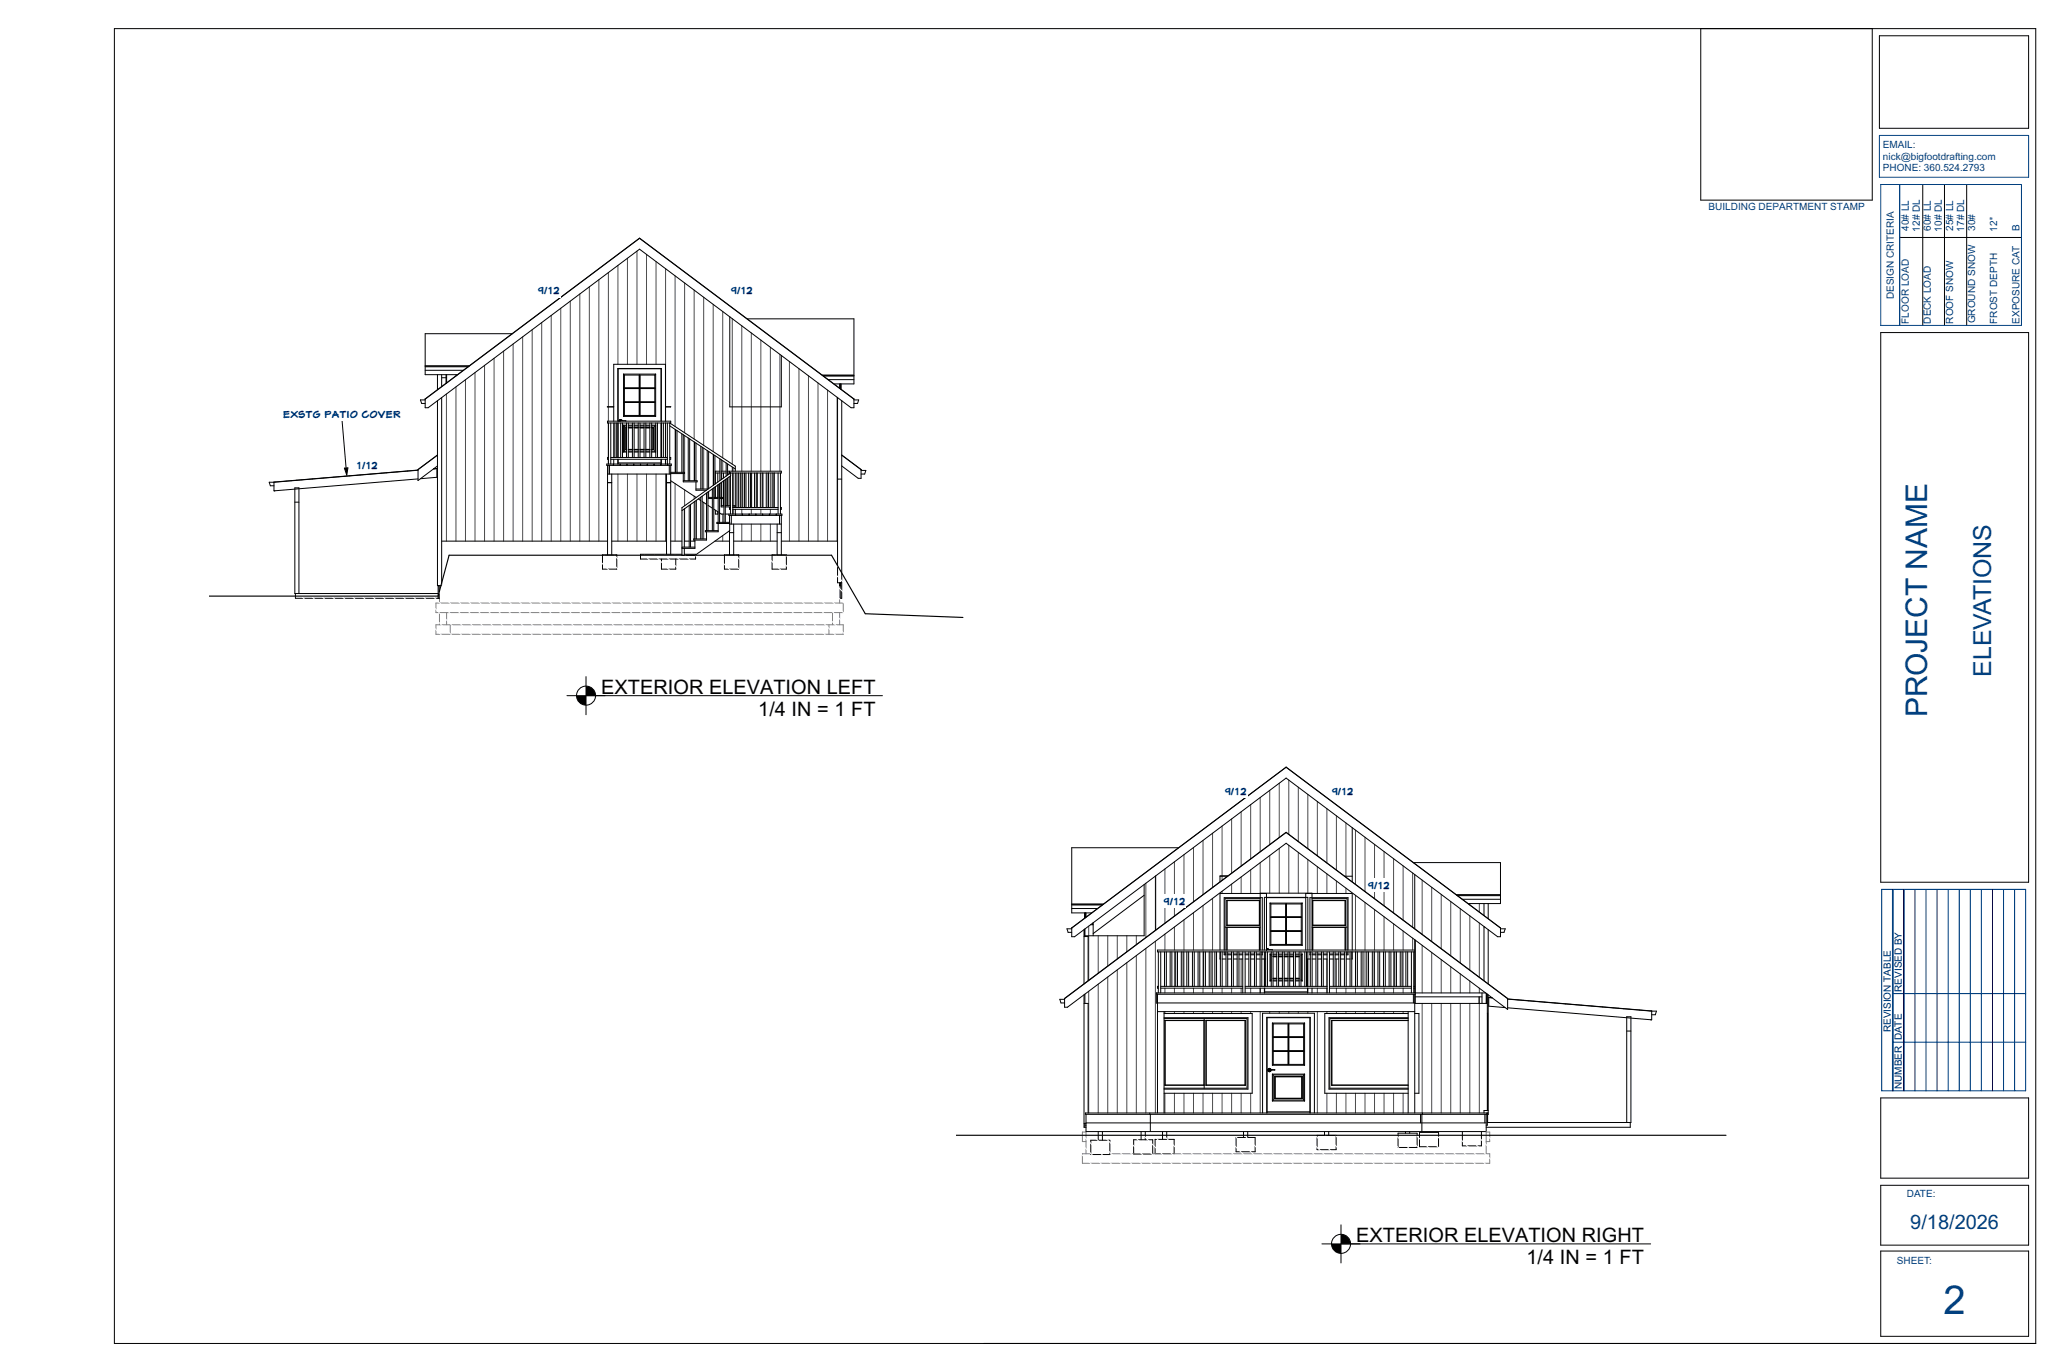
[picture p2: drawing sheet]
<svg xmlns="http://www.w3.org/2000/svg" width="914mm" height="610mm" viewBox="0 0 914 610" stroke-linecap="round" stroke-linejoin="round" font-family="sans-serif">
<defs><g id="words">
<text font-size="17.7" fill="#004080" x="863.6" y="583.9">2</text>
<text font-size="13.3" fill="#004080" x="856.2" y="318.8" transform="rotate(-90 856.2 318.8)">PROJECT NAME</text>
<text font-size="11.1" fill="#004080" x="884.8" y="300.8" transform="rotate(-90 884.8 300.8)">ELEVATIONS</text>
<text font-size="8.9" fill="#004080" x="848.8" y="546">9/18/2026</text>
<g font-size="8.8">
<text x="267.2" y="308.3">EXTERIOR ELEVATION LEFT</text>
<text x="336.9" y="317.9">1/4 IN = 1 FT</text>
<text x="602.6" y="551.9">EXTERIOR ELEVATION RIGHT</text>
<text x="678.2" y="561.5">1/4 IN = 1 FT</text>
</g>
<g font-size="4.4" fill="#004080">
<text x="836.6" y="65.8">EMAIL:</text>
<text x="836.6" y="70.9">nick@bigfootdrafting.com</text>
<text x="836.6" y="76.1">PHONE: 360.524.2793</text>
<text x="759.2" y="93.4">BUILDING DEPARTMENT STAMP</text>
<text x="848.1" y="102.5" transform="rotate(-90 848.1 102.5)">40# LL</text>
<text x="853" y="102.9" transform="rotate(-90 853 102.9)">12# DL</text>
<text x="857.9" y="102.6" transform="rotate(-90 857.9 102.6)">60# LL</text>
<text x="862.8" y="102.9" transform="rotate(-90 862.8 102.9)">10# DL</text>
<text x="867.7" y="102.6" transform="rotate(-90 867.7 102.6)">25# LL</text>
<text x="872.7" y="102.9" transform="rotate(-90 872.7 102.9)">17# DL</text>
<text x="877.6" y="102.7" transform="rotate(-90 877.6 102.7)">30#</text>
<text x="887.4" y="102.9" transform="rotate(-90 887.4 102.9)">12''</text>
<text x="897.3" y="102.8" transform="rotate(-90 897.3 102.8)">B</text>
<text x="841.4" y="132.9" transform="rotate(-90 841.4 132.9)">DESIGN CRITERIA</text>
<text x="848.1" y="143.8" transform="rotate(-90 848.1 143.8)">FLOOR LOAD</text>
<text x="857.9" y="143.8" transform="rotate(-90 857.9 143.8)">DECK LOAD</text>
<text x="867.7" y="143.8" transform="rotate(-90 867.7 143.8)">ROOF SNOW</text>
<text x="877.6" y="143.7" transform="rotate(-90 877.6 143.7)">GROUND SNOW</text>
<text x="887.4" y="143.8" transform="rotate(-90 887.4 143.8)">FROST DEPTH</text>
<text x="897.3" y="143.8" transform="rotate(-90 897.3 143.8)">EXPOSURE CAT</text>
<text x="847.2" y="531.9">DATE:</text>
<text x="842.9" y="561.8">SHEET:</text>
</g>
<g font-size="4.4" fill="#000080">
<text x="239" y="130.8">9/12</text>
<text x="324.7" y="130.8">9/12</text>
<text x="125.7" y="185.7">EXSTG PATIO COVER</text>
<text x="158.2" y="208.2">1/12</text>
<text x="544.2" y="353.2">9/12</text>
<text x="591.7" y="353.2">9/12</text>
<text x="607.8" y="394.8">9/</text>
<text x="612.1" y="394.8">12</text>
<text x="517" y="401.9">9/12</text>
<text x="845" y="440.7" transform="rotate(-90 845 440.7)">REVISED BY</text>
<text x="840.1" y="458.7" transform="rotate(-90 840.1 458.7)">REVISION TABLE</text>
<text x="845" y="462.3" transform="rotate(-90 845 462.3)">DATE</text>
<text x="845" y="483.9" transform="rotate(-90 845 483.9)">NUMBER</text>
</g>
</g></defs>
<g fill="none" stroke="#4b4b4b" stroke-width=".44">
<path d="M274.6 117.9v44M278.8 114.7v47.2M283 111.6v50.3M287.3 113v48.9M291.5 116.2v45.7M295.7 119.4v67.7M249.2 137v103.4M253.4 133.8v106.6M257.6 130.6v109.8M261.9 127.4v113M266.1 124.3v116.1M270.3 121.1v66"/>
<path d="M300 122.5v67M304.2 125.7v66.6M308.4 128.9v66.2M312.7 132.1v65.7M316.9 135.2v65.4M321.1 138.4v65M219.5 159.2v81.2M223.8 156v84.4M228 152.8v87.6M232.2 149.7v90.7M236.5 146.5v93.9M240.7 143.3v97.1"/>
<path d="M244.9 140.1v100.3M325.4 141.6v64.6M329.6 144.8v64.6M333.8 147.9v61.5M338.1 151.1v58.3M342.3 154.3v55.1M346.5 157.5v51.9M198.4 175.1v65.3M202.6 166.5v.5M202.6 171.9v68.5M206.8 168.7v71.7M211.1 165.5v74.9"/>
<path d="M215.3 162.4v78M350.8 160.6v79.8M355 163.8v76.6M359.2 167v73.4M363.5 170.2v70.2M367.7 173.3v67.1M371.9 176.5v63.9M270.3 187.9v15.4M295.7 187.9v15.4M300 190.7v19.2M304.2 193.5v20.1M308.4 196.3v17.3"/>
<path d="M312.7 199.1v18.2M270.3 204.1v2.1M274.6 210.6v29.8M278.8 210.6v29.8M283 210.6v29.8M287.3 210.6v29.8M291.5 210.6v29.8M295.7 204.1v2.1M295.7 210.6v29.8M300 214.9v25.5M304.2 217.7v7M316.9 201.9v13.8"/>
<path d="M321.1 204.7v4.7M325.4 207.5v1.9M329.6 210.2v15.3M342.3 210.2v15.3M304.2 226v14.4M308.4 220.5v1.2M308.4 223v16.5M308.4 240v.4M312.7 223.2v16.3M321.1 228.4v3.7M321.1 238v2.4M329.6 226.3v2.1"/>
<path d="M329.6 232.9v7.5M333.8 226.3v2.1M333.8 232.9v7.5M338.1 226.3v2.1M338.1 232.9v7.5M342.3 226.3v2.1M342.3 232.9v7.5"/>
</g>
<g fill="none" stroke="#575757" stroke-width=".44">
<path d="M122.4 214.1v.1M124.8 213.9v.1M127.1 213.8h.1M129.5 213.6h.1M131.8 213.3v.1M134.2 213.2h.1M136.5 213h.1M138.9 212.7v.1M141.2 212.6h.1M143.6 212.4h.1M145.9 212.2h.1M148.3 212v.1"/>
<path d="M150.6 211.8v.1M153 211.6h.1M155.3 211.4v.1M157.7 211.2v.1M160 211v.1M162.4 210.8v.1M164.7 210.6v.1M167.1 210.4v.1M169.4 210.2v.1M171.8 210v.1M174.1 209.8v.1M176.4 209.7h.1"/>
<path d="M178.8 209.4v.1M181.1 209.2v.1M183.5 209.1h.1M192.9 208.3h.1"/>
</g>
<g fill="none" stroke="#000" stroke-width=".44">
<path d="M284.2 105.8l95.2 71.6M284.2 105.8l-95.3 71.6M284.2 105.9l-95.3 71.5M227.6 148.3h-38.7v18.2h14.4M324.3 140.7v40.1h22.9v-22.9M332 141.7h47.4v28.9h-8.8M188.9 177.4v3.8h1.3l94-70.5 93.9 70.5h1.3v-3.8M188.9 177.7h-2.1l.5 1.6h1.6M188.9 163h19.1M188.9 164.5h17M194.4 166.5v6.7M196.2 167.8h2.2"/>
<path d="M196.2 166.5v5.3M196.2 176.7v83.5h-1.8v-82.2M198.2 166.5v3.8M198.4 166.5v3.6M208.5 162.6h-19.6M277.1 166.2l.3 .4M277.1 166.2h14.2M277.1 166.2v18.8M277.3 178.6h13.7M277.3 178.8h13.7M277.3 172.6h13.7M277.3 172.4h13.7"/>
<path d="M277.4 166.6h6.6M277.4 166.6v5.8M277.4 172.7v5.9M277.4 178.8v5.8M284.1 166.6v18.1M284.3 166.6v18.1M284.3 172.7v5.9M284.3 178.8v5.8h6.6M290.9 166.6h-6.6v5.8M290.9 166.6v5.8M290.9 172.7v5.9M290.9 178.8v5.8"/>
<path d="M291.3 166.2v18.8M291.3 166.2l-.4 .4M365.4 166.7h14M365.9 167.1h13.5M368 168.7h11.4M372.1 176.7v82.2h1.9M373.1 170.6v1.9M373.3 170.6v2.1M373.6 170.6v2.3M373.7 170.6v2.4M374 178v87.8h-.9M379.4 177.7h2.1l-.5 1.6h-1.6"/>
<path d="M379.5 177.3l-.1 .1M152 187l1.8 21M269.9 187.1h28.1v.8h-28.1zM270.3 187.9v18.3M271.4 187.9v18.3M272.7 180.7h-2.8l2.8 .1M272.7 187.1v-25.2h23v25.2M272.7 187.9v15.4M273.2 187.9v15.4M274 187.9v15.4M274.5 187.1v-23.4h19.4v23.4M274.5 187.9v15.4"/>
<path d="M274.6 187.1v-23.2h19.1v23.2M274.6 187.9v15.4M275.4 187l2.7 .1M275.5 186.9l-.1 .2M275.8 187.9v15.4M276.4 186.8l-.7-.4-.7 .7M276.4 186.8v.1M276.6 187.9v15.4M277.1 188.9h1.3M277.1 188.9l.3 .4M277.1 188.9v12M277.1 185h14.2"/>
<path d="M277.4 189.3v11.2M277.4 189.3h1M277.4 184.6h6.6M277.4 184.6l-.3 .4M278.4 187.9v15.4M278.4 190v9.7M278.4 190h-.3v9.8h.3M279.2 187.9v15.4M279.2 188.9h1.8M279.2 190h1.8M279.2 199.7h1.8M279.2 199.8h1.8"/>
<path d="M279.2 189.3h1.8M281 187.9v15.4M281.7 188.9h1.9M281.7 190h1.9M281.7 199.7h1.9M281.7 199.8h1.9M281.7 189.3h1.9M281.7 187.9v15.4M283.6 187.9v15.4M284.4 187.9v15.4M284.4 188.9h1.8M284.4 190h1.8"/>
<path d="M284.4 199.7h1.8M284.4 199.8h1.8M284.4 189.3h1.8M286.2 187.9v15.4M287 187.9v15.4M287 188.9h1.7M287 190h1.7M287 199.7h1.7M287 199.8h1.7M287 189.3h1.7M288.7 187.9v15.4M289.5 187.9v15.4"/>
<path d="M289.5 188.9h1.8l-.4 .4M289.5 190.1l.7-.1v9.7h-.7M289.5 190h.8v9.8h-.8M289.5 189.3h1.4M290.9 189.3v11.2M290.9 184.6l.4 .4M291.4 187.9v15.4M292.1 187.9v15.4M293.7 187.9v15.4M293.9 187.9v15.4M294.7 187.9v15.4M295.7 180.7h2.3l-2.3 .1"/>
<path d="M295.7 187.9v15.4M296.5 187.9v18.3M297.6 189.2l29.1 19.2M300.2 190.9v19M300.8 191.3v18.6M303 192.8v17.1M303.6 193.1v16.8M305.8 194.6v19M306.4 195v18.6M308.6 196.4v17.2M309.2 196.9v16.7M311.4 198.3v19"/>
<path d="M312 198.7v18.6M121.7 214.2v3.9h.4M122.1 218.1h.1M153 208l1.6-.1-.5 3.2zM185.7 208.9l-66.1 5.4 .5 1.5h1.6M185.7 212.8l-63.8 5.3M194.1 208.2l-1.5 .1M194.1 208.2v3.9l-7.3 .6M194.1 208.2l-1.4 .1M194.4 202.2l-8.7 6.4v4.9l8.7-6.5M194.4 202.2l-8.7 6.5M269.6 206.2h28.7v.6h-28.7z"/>
<path d="M269.9 214.4h1.9M269.9 206.8v39.7M269.9 210.6h28.1M270.3 203.3h-.4v.8h.4M270.7 206.8v3.8M271.4 203.3h25.1M271.4 204.1h25.1M271.8 210.6v35.9M272.5 206.2v.6M272.5 206.6h.1M272.6 206.2v.6M272.7 204.1v2.1"/>
<path d="M274.5 204.1v2.1M274.6 204.1v2.1M274.6 205.7h19.1M275.5 206.2v.6M275.5 206.6h.1M275.6 206.2v.6M277.1 200.9h1.3M277.4 200.5l-.3 .4M277.4 200.5h1M278.5 206.2v.6M278.5 206.6h.1M279.2 200.9h1.8"/>
<path d="M279.2 200.5h1.8M281.5 206.2v.6M281.5 206.6h.1M281.7 200.9h1.9M281.7 200.5h1.9M284.4 200.9h1.8M284.4 200.5h1.8M284.5 206.2v.6M284.5 206.6h.1M287 200.9h1.7M287 200.5h1.7M287.5 206.2v.6"/>
<path d="M287.5 206.6h.1M289.5 200.5h1.4M290.6 206.2v.6M290.6 206.6h.1M290.7 206.2v.6M290.9 200.5l.4 .4h-1.8M293.6 206.2v.6M293.6 206.6h.1M293.7 204.1v2.7M293.9 204.1v2.1M295.7 204.1v2.1M296.1 214.4h1.9"/>
<path d="M296.1 210.6v35.7M296.6 206.2v.6M296.6 206.6h.1M296.7 206.2v.6M297.4 206.8v3.8M297.6 206.2v-18.3l29.1 19.2v2.3M297.6 203.3h.4v.8h-.4M298 206.8v39.5M298 209.9h6.1v.5h-6.1M298 213.6l11.3 7.4M303.6 210.4v3.7h6.1v-.5h-6.1M309.2 214.1v3.7h4.6"/>
<path d="M309.2 217.3h5.4M313.9 219.1v16.7M314.2 200.2v17.1M314.6 218.6v17.2M314.9 200.6v16.5M314.9 218.4v3.1h1.6M316.5 217.2v18.6M317 202v13.6M317.1 216.8v19M317.6 202.4v12.7M317.6 216.4v4.6M317.9 216.3v4.7"/>
<path d="M317.9 210.2h1.9M318.9 210.2v4M318.9 215.5v5.5M319.1 215.4v16.7M319.7 214.9v17.2M319.8 209.4h-1.9v5.5M319.8 203.9v9.7M319.8 214.9v6.1M320.4 204.3v8.8M320.4 214.4v6.6M320.4 210.2h2.2M320.4 209.4h2.2"/>
<path d="M320.7 210.2v2.8M320.7 214.3v6.7M321.5 210.2v2.2M321.5 213.7v11M321.7 213.6v18.5M322.3 213.1v19M322.6 205.7v5.9M322.6 212.8v11.9M323.3 209.4h23.9v.8h-23.9M323.3 206.1v5M323.3 212.4v12.3M324 210.2v.4"/>
<path d="M324 211.9v12.8M324.1 209.4v.8M324.5 210.2h.1M324.5 211.5v16.9M325.6 210.2v18.2M325.6 207.7v1.7M325.6 210.2v14.5M326.7 210.2v15.3M327.4 210.2v15.3M328.2 210.2v15.3M329 210.2v15.3M330 210.2v15.3"/>
<path d="M330.8 210.2v15.3M331.4 210.2v15.3M332.6 210.2v15.3M333.4 210.2v15.3M333.9 210.2v15.3M335.3 210.2v15.3M336 210.2v15.3M336.5 210.2v15.3M337.8 210.2v15.3M338.6 210.2v15.3M339 210.2v15.3M340.5 210.2v15.3"/>
<path d="M341.3 210.2v15.3M341.5 210.2v15.3M343.1 210.2v15.3M343.9 210.2v15.3M344 210.2v15.3M345.7 210.2v18.2M346.8 210.2v18.2M372.1 212.9h1.9M374 202.2l8.6 6.5M374 207l7.3 5.5h1.3v-3.8M382.6 209h2.1l-.5 1.6h-1.6M131 223.1h1.8"/>
<path d="M303 226.9l21.6-15.5v-1.3l-21.6 15.5v21.2h5.8l15.4-11v-3.7h-5.7v.5h5.7M304.1 226.1v17M306.2 224.6v18.5M306.8 224.1v19M308.8 240v3.6h-5.7v-.5h5.7M308.8 222.7v16.8M309.4 222.3v17.2M310.3 221.7l1 .7M311.3 220.9v18.6M312 220.5v19M312 222.8l1.9 1.3M313.9 236.3v3.7h-5.6v-.5h5.6"/>
<path d="M314.6 224.5l1.9 1.3M314.9 221h1.6M317.1 226.2l2 1.3M317.1 221.5h2M317.1 221h2M317.9 226.7v1.7h1v-1M319.1 232.6v3.7h-5.7v-.5h5.7M319.7 227.9l.7 .5h1.3M319.7 221h1.3v.5h-1.3M320.4 221.5v3.7h1.3M320.4 224.7h1.3M320.7 221.5v3.2"/>
<path d="M322.3 228.4h22.5v.6M322.3 225.2h2.2M322.3 224.7h2.2M323.9 228.4v.6h23.5v-.6h-2.4v.6M324.1 236.7h1.9M324.1 229v3.1M324.1 235.8v10.7M324.2 232.9h23M324.5 225.5h-.4v.8h.4M324.9 229v3.9M325.6 226.3h20.1M325.6 225.5h20.1"/>
<path d="M325.6 224.7h1v.5h-1M325.6 225.2v.3M325.6 226.3v2.1M326 232.9v13.6M326.7 226.3v2.1M326.8 228.4v.6M326.9 228.4v.6M329.8 228.4v.6M329.9 228.4v.6M332.8 228.4v.6M332.9 228.4v.6M335.8 228.4v.6"/>
<path d="M335.9 228.4v.6M338.8 228.4v.6M338.9 228.4v.6M341.8 228.4v.6M341.9 228.4v.6M345.3 232.9v13.6M345.3 236.7h1.9M346.4 229v3.9M346.8 225.5h.4v.8h-.4M347.2 229v17.5M196.2 240.4h73.7M267.7 246.5h6.3v6.4h-6.3z"/>
<path d="M271.8 240.4h24.3M293.9 248.4v4.5h6.3v-4.5M298 240.4h5M303 246.3h-18.4v2.1h24.5v-2.1h-5M304.1 240.4h2.1M304.1 243.6v3.2M306.8 240.4h2M317.6 240.4h6.5M321.9 246.5h6.3v6.4h-6.3zM326 240.4h19.3M343 246.5h6.4v6.4h-6.4zM347.2 240.4h24.9"/>
<path d="M373.1 258.9v1.4h.5M373.3 258.9v1.4M373.6 258.9v6.9M131.3 263.7v2.1h64M132.8 263.7v-46.9h-1.8v46.9h63.7M194.6 265.8h.1M194.7 260.2v5.6M194.8 260.2h.5M195.1 260.2v5.6"/>
</g>
<path d="M193.7 267.9h181v4.3h-181zM193.7 277.6h181v4.2h-181zM195.3 260.3v7.6M195.3 272.2v5.4M198.4 272.2v5.4M200 277.6v4.2M368.3 277.6v4.2M369.9 272.2v5.4M373.1 260.3v7.6M373.1 272.2v5.4" fill="none" stroke="#808080" stroke-width=".44"/>
<path d="M153 208l1.6-.1-.5 3.2z" fill="#000"/>
<g fill="#fff">
<path d="M238.7 126.1h10.3v6h-10.3z" fill-rule="evenodd"/>
<path d="M324.4 126.1h10.4v6h-10.4z" fill-rule="evenodd"/>
<path d="M158.2 203.6h9.9v5.9h-9.9z" fill-rule="evenodd"/>
<path d="M125.5 181h53v6h-53z" fill-rule="evenodd"/>
</g>
<g fill="none" stroke="#fff" stroke-width=".44">
<path d="M196.1 259.7l30.4 30.4M197 256.1l34 34M198 252.6l37.5 37.5M198.9 249l41.1 41.1M201.1 246.7l43.4 43.4M205.5 246.7l43.4 43.4M210 246.7l43.5 43.4M214.5 246.7l43.4 43.4M219.1 246.7l43.3 43.4M223.5 246.7l43.4 43.4M228 246.7l43.4 43.4M232.5 246.7l43.4 43.4"/>
<path d="M237 246.7l43.4 43.4M241.5 246.7l43.4 43.4M246 246.7l43.4 43.4M250.5 246.7l43.4 43.4M255 246.7l43.4 43.4M259.4 246.7l43.5 43.4M263.9 246.7l43.4 43.4M268.4 246.7l43.4 43.4M272.9 246.7l43.4 43.4M277.4 246.7l43.4 43.4M281.9 246.7l43.4 43.4M286.4 246.7l43.4 43.4"/>
<path d="M290.9 246.7l43.4 43.4M295.4 246.7l43.4 43.4M299.9 246.7l43.3 43.4M304.4 246.7l43.3 43.4M308.8 246.7l43.4 43.4M313.3 246.7l43.4 43.4M317.8 246.7l43.4 43.4M322.3 246.7l43.4 43.4M326.8 246.7l43.4 43.4M331.3 246.7l43.4 43.4M335.8 246.7l43.4 43.4M340.3 246.7l43.4 43.4"/>
<path d="M344.7 246.7l43.5 43.4M349.2 246.7l43.4 43.4M353.7 246.7l43.4 43.4M358.2 246.7l43.4 43.4M362.7 246.7l16 16M367.2 246.7l5.3 5.3M92.8 277.7l12.5 12.4M92.8 273.2l17 16.9M92.8 268.7l21.5 21.4M93.5 264.9l25.3 25.2M98 264.9l25.2 25.2M102.5 264.9l25.2 25.2"/>
<path d="M107 264.9l25.2 25.2M111.4 264.9l25.3 25.2M116 264.9l25.2 25.2M120.5 264.9l25.2 25.2M124.9 264.9l25.3 25.2M129.4 264.9l25.3 25.2M133.9 264.9l25.3 25.2M138.4 264.9l25.2 25.2M142.9 264.9l25.3 25.2M147.4 264.9l25.2 25.2M151.9 264.9l25.2 25.2M156.4 264.9l25.2 25.2"/>
<path d="M160.8 264.9l25.3 25.2M165.3 264.9l25.3 25.2M169.8 264.9l25.3 25.2M174.3 264.9l25.3 25.2M178.8 264.9l25.3 25.2M183.3 264.9l25.3 25.2M187.8 264.9l25.2 25.2M192.3 264.9l25.3 25.2M195.1 263.2l26.9 26.9M388.9 272.9l17.2 17.2M393.6 273l17 17.1M398.2 273.2l16.9 16.9"/>
<path d="M402.9 273.4l16.7 16.7M407.5 273.6l16.6 16.5M412.2 273.7l15.8 15.8M416.9 273.9l11.1 11.1M421.5 274.1l6.5 6.4M426.2 274.3l1.8 1.7M92.8 286.6l3.5 3.5M92.8 282.1l8 8"/>
</g>
<path d="M92.9 264.9h101.8l4.8-18.2h170l15 26 43.3 1.6" fill="none" stroke="#000" stroke-width=".51"/>
<g fill="#fff">
<path d="M267.2 300.3h121.9v9.9h-121.9z" fill-rule="evenodd"/>
<path d="M336.9 309.9h52.2v9.9h-52.2z" fill-rule="evenodd"/>
</g>
<g fill="#000">
<path d="M260.4 304.9a4.2 4.2 0 0 1 4.2 4.2h-4.2z" fill-rule="evenodd"/>
<path d="M256.1 309.1h4.3v4.2a4.3 4.3 0 0 1-4.3-4.2z" fill-rule="evenodd"/>
</g>
<g fill="#fff">
<path d="M257.4 306.1l1.9-1.1 1.1-.1v4.2h-4.3l.2-1.1z" fill-rule="evenodd"/>
<path d="M260.4 309.1h4.2a4.3 4.3 0 0 1-4.2 4.2z" fill-rule="evenodd"/>
</g>
<g fill="none" stroke="#000" stroke-width=".44">
<path d="M251.9 309.1h140.2M260.4 300.6v17M523.6 376.7h-47.4v28.9h8.9M600.8 367.7v24.1M508.4 393v22.8h-26.4M508.4 397.8l-22.7 17M513.5 389.2v24.1M542.1 389.1h3.6M545.4 389.3h-3.3v2.5M559.9 399.3h-15.6v22.8M562.7 398.8h17.5M583 399.3h15.5v22.8"/>
<path d="M597.5 389.3h3.3M628 383.3h38.7v18.2h-14.4M628.6 388.6v24M647.1 397.6h19.6M647.2 397.6h19.5M647.6 398h19.1M649.7 399.6h17M476.1 412.3h.1M476.1 412.3l95.3-71.5 95.3 71.5M476.2 412.3v3.9h1.3l93.9-70.5 94 70.5h1.3v-3.9M476.2 412.7h-2.1l.5 1.6h1.6M476.2 402.1h13.5"/>
<path d="M476.2 403.7h11.4M481.6 416.1h1.9v19.7M481.6 413.1v24.1M481.9 405.6v2.4M481.9 412.9v3.2M482 405.6v2.3M482 412.8v3.3M482.3 405.6v2.1M482.5 405.6v1.9M484.6 410.9h1.1M485.5 410.2v.7M485.7 410v5.8"/>
<path d="M490.2 401.7l-14 .1M544.3 412h15.6M545.1 400v11.2M545.1 400l.1 .2M545.1 400h14.6M545.1 411.2h14.6M545.2 412.1l-.1 10M545.2 411.1l-.1 .1M545.2 411.1h14.3M545.2 400.2v10.9M545.2 412.1v10M545.2 400.2h14.3"/>
<path d="M545.2 412.1h14.3M559.5 412.1l.2 10M559.5 411.1l.2 .1M559.5 400.2v10.9M559.5 412.1v10M559.7 400v11.2M559.7 400l-.2 .2M564.3 401.3h14.3M564.3 401.3l.4 .3M564.3 401.3v18.7M564.6 413.6h13.7M564.7 401.6l-.1 5.8h13.7"/>
<path d="M564.7 401.6h6.6M564.7 419.6l-.4 .4M571.3 401.6v18.1l-6.6-.1M571.5 401.6v18.1M571.6 407.6v6h6.6v-6M571.6 413.8v5.8h6.6M578.2 401.6h-6.6v5.8M578.2 401.6v5.8M578.2 413.8v5.8M578.2 419.6l.4 .4M578.3 413.8h-13.7l.1 5.8M578.3 407.6h-13.7l.1 6h6.6"/>
<path d="M578.6 401.3v18.7M578.6 401.3l-.4 .3M583 412h15.5M583.2 400h14.6M583.2 411.2h14.6M583.2 400v11.2M583.2 400l.1 .2M583.3 411.1h14.3M583.3 400.2h14.3M583.3 412.1h14.3M583.3 412.1l-.1 10M583.3 411.1l-.1 .1"/>
<path d="M583.3 400.2v10.9M583.3 412.1v10M597.6 412.1l.2 10M597.6 411.1l.2 .1M597.6 400.2v10.9M597.6 412.1v10M597.8 400v11.2M597.8 400l-.2 .2M628.6 417.6v23.6M628.8 417.7v28.1h32M659.4 401.5v5.3M659.7 411.9h-.3v23.9"/>
<path d="M661.2 401.5v6.7M661.2 413.1v24.1M666.7 412.7h2.1l-.5 1.6h-1.6M666.7 412.3h.1M514.7 438.3h-.4v.8h.4M514.7 422.9v18.3M515.7 439.1h36.5M515.7 438.3h36.5M515.7 422.9v18.3M517.4 422.9v15.4M518.2 422.9v15.4M519.9 422.9v15.4"/>
<path d="M520.7 422.9v15.4M522.4 422.9v15.4M523.2 422.9v15.4M524.9 422.9v15.4M525.7 422.9v15.4M527.3 422.9v15.4M528.1 422.9v15.4M529.8 422.9v15.4M530.6 422.9v15.4M532.3 422.9v15.4M533.1 422.9v15.4M534.8 422.9v15.4"/>
<path d="M535.6 422.9v15.4M537.3 422.9v15.4M538.1 422.9v15.4M539.8 422.9v15.4M540.5 422.9v15.4M542.1 422.1v-25.1h20.6v25.1M542.1 422.9l.1 3.2M542.2 422.9v15.4M543 426.1h1.7M543 422.9v15.4M543.9 422.1v-23.3h17v23.3M543.9 422.9v1.3h.8"/>
<path d="M544.3 422.9v1h.4M544.7 422.9v15.4M545.5 426.1h1.7M545.5 424.2h1.7M545.5 423.9h1.7M545.5 422.9v15.4M547.2 422.9v15.4M548 426.1h1.7M548 424.2h1.7M548 423.9h1.7M548 422.9v15.4M549.7 422.9v15.4"/>
<path d="M550.5 426.1h1.7M550.5 424.2h1.7M550.5 423.9h1.7M550.5 422.9v15.4M552.2 422.9v18.3M553.2 422.9v18.3M553.2 439.1h36.4M553.2 438.3h36.4M553.2 426.1h1.7M553.2 424.2h1.7M553.2 423.9h1.7M554.9 422.9v15.4"/>
<path d="M555.7 426.1h1.7M555.7 424.2h1.7M555.7 423.9h1.7M555.7 422.9v15.4M557.4 422.9v15.4M558.2 426.1h1.7M558.2 424.2h1.7M558.2 423.9h1.7M558.2 422.9v15.4M559.9 422.9v15.4M559.9 422.1v-25.2h23.1v25.2M559.9 439.1v2.1"/>
<path d="M560.6 426.1h1.7M560.6 422.9v15.4M560.9 422.9l-.3 1.3M561.8 422.1v-23.4h19.3v23.4M561.8 422.9v15.4M561.8 439.1v2.1M561.9 426.1v12.2M561.9 439.1v2.1M562.3 422.9v15.4M562.7 422l2.6 .1M562.7 421.4h.1M562.8 421.4l.8 .5"/>
<path d="M563.1 422.9v15.4M564.3 423.9v11.9M564.3 423.9h.5M564.3 435.8h.5M564.3 420h14.3M564.3 423.9l.4 .4M564.7 424.3v11.2M564.7 424.3h.1M564.7 435.5h.1M564.7 435.5l-.4 .3M564.8 422.9v15.4M565.6 422.9v15.4"/>
<path d="M565.6 423.9h1.7M565.6 435.8h1.7M565.6 434.7h1.7M565.6 425h1.7M565.6 434.8h1.7M565.6 424.3h1.7M565.6 435.5h1.7M567.3 422.9v15.4M568.1 422.9v15.4M568.1 423.9h1.7M568.1 435.8h1.7M568.1 434.7h1.7"/>
<path d="M568.1 425h1.7M568.1 434.8h1.7M568.1 424.3h1.7M568.1 435.5h1.7M569.8 422.9v15.4M570.6 422.9v15.4M570.6 423.9h1.7M570.6 435.8h1.7M570.6 434.7h1.7M570.6 425h1.7M570.6 434.8h1.7M570.6 424.3h1.7"/>
<path d="M570.6 435.5h1.7M572.3 422.9v15.4M573 422.9v15.4M573 423.9h1.7M573 435.8h1.7M573 434.7h1.7M573 425h1.7M573 434.8h1.7M573 424.3h1.7M573 435.5h1.7M574.7 422.9v15.4M575.5 422.9v15.4"/>
<path d="M575.5 423.9h1.7M575.5 435.8h1.7M575.5 434.7h1.7M575.5 425h1.7M575.5 434.8h1.7M575.5 424.3h1.7M575.5 435.5h1.7M577.2 422.9v15.4M578 422.9v15.4M578 423.9h.6M578 435.8h.6M578 424.3h.2"/>
<path d="M578 435.5h.2M578.2 424.3v11.2M578.2 435.5l.4 .3M578.6 423.9v11.9M578.6 423.9l-.4 .4M579.7 422.9v15.4M580.2 422.1v-25.1h20.6v25.1M580.5 422.9v15.4M580.5 426.1h1.7M581 426.1v12.2M581 439.1v2.1M581.1 422.9v15.4"/>
<path d="M581.1 439.1v2.1M582 422.1v-23.3h17v23.3M582 422.9l.2 1.3M582.2 422.9v15.4M583 439.1v2.1M583 422.9v15.4M583 426.1h1.7M583 424.2h1.7M583 423.9h1.7M584.7 422.9v15.4M585.5 422.9v15.4M585.5 426.1h1.6"/>
<path d="M585.5 424.2h1.6M585.5 423.9h1.6M587.1 422.9v15.4M587.9 422.9v15.4M587.9 426.1h1.7M587.9 424.2h1.7M587.9 423.9h1.7M589.6 422.9v18.3M590.7 439.1h36.4M590.7 438.3h36.4M590.7 422.9v18.3M590.7 426.1h1.7"/>
<path d="M590.7 424.2h1.7M590.7 423.9h1.7M592.4 422.9v15.4M593.2 422.9v15.4M593.2 426.1h1.6M593.2 424.2h1.6M593.2 423.9h1.6M594.8 422.9v15.4M595.7 422.9v15.4M595.7 426.1h1.6M595.7 424.2h1.6M595.7 423.9h1.6"/>
<path d="M597.3 422.9v15.4M598.1 422.9v15.4M598.1 426.1h1.7M598.5 422.9v1h-.4M599 422.9v1.3h-.9M599.8 422.9v15.4M600.6 422.9v15.4M600.8 422.9l-.2 3.2M602.3 422.9v15.4M603.1 422.9v15.4M604.8 422.9v15.4M605.6 422.9v15.4"/>
<path d="M607.3 422.9v15.4M608.1 422.9v15.4M609.7 422.9v15.4M610.6 422.9v15.4M612.2 422.9v15.4M613 422.9v15.4M614.7 422.9v15.4M615.5 422.9v15.4M617.2 422.9v15.4M618 422.9v15.4M619.7 422.9v15.4M620.5 422.9v15.4"/>
<path d="M622.2 422.9v15.4M623 422.9v15.4M624.6 422.9v15.4M625.5 422.9v15.4M627.1 422.9v18.3M628.2 439.1h.4M628.2 438.3h.4M628.2 422.9v18.3M628.6 422.1h-114.3v.8h114.3M473 443.6l98.4-73.8 98.5 73.8v4.9l-98.5-73.8-97.1 72.8h-1.3zM473 444h-2.1l.5 1.6h1.6M473 443.7l98.4-73.8 98.5 73.8"/>
<path d="M481.6 445.8h1.9v48.7M481.6 442v58.9h.9M482 441.7v4.1M514 441.2v.6h114.8M514.3 449.5h114.3M514.3 445.6h114.3M514.3 441.8v52.7M517.2 452.2h37.3v31.7h-37.3M517.2 452.6h36.9v30.9h-36.9M517.2 449.5v45M517.2 450.3h39.2v35.5h-39.2M517.6 453.4v28.8"/>
<path d="M517.6 453.4h17.4l-.1 28.7M517.6 453.4l.1 .1M535 452.6v30.9M535.8 453.4l.1 28.7M535.8 453.4v28.8M535.8 453.4h17.5M553.3 453.4v28.8M553.3 453.4l-.1 28.7M561.9 440.7h19.1M565.3 454.6v18.7M565.3 454.6h14.3M565.3 454.6l.4 .3"/>
<path d="M565.7 454.9v5.8h6.7M565.7 454.9h6.7M572.4 454.9v18.1l-6.7-.1M572.6 454.9v18.1l6.6-.1M572.6 454.9h6.6M579.2 454.9v5.8h-6.6M579.6 454.6v18.7M579.6 454.6l-.4 .3M591.7 453.4h34M591.7 453.4v28.8M591.7 453.4l.1 .1M625.7 452.2h-35.2v31.7h35.2"/>
<path d="M625.7 452.6h-34.8v30.9h34.8M625.7 450.3h-37.1v35.5h37.1M625.7 449.5v45M628 441.8v3.8M628.6 441.8v52.7M628.6 450.3h1.8v35.5h-1.8M628.8 442.9h29.7M657.2 442.9v2.9M658.5 441.2v4.6M660.1 441.2h-146.3v4.6M660.3 441.3v4.5M660.5 441.5v4.3"/>
<path d="M660.8 441.7v51.7M660.8 450.2l.2 43.2M661.2 442v53.2h-.2M661.5 443.2l1.4 .1M661.5 443.2v3.9l7.3 .6M661.5 443.3l1.5 .1M669.9 443.9l66.1 5.4-.5 1.6h-1.6M669.9 443.8l64 5.4v3.9h-.4M669.9 447.8l63.8 5.3M722.8 458.1h1.8M733.5 453.1h.1M563.8 475.6h.1"/>
<path d="M563.9 475.2h.1M564 475.2l2.4 .1-2.2 .3M564 475.2l-.2 .4h.4M564.2 475.6h.1M564.7 475.2a.74 .74 0 0 0-1.2-.3 .74 .74 0 0 0 .2 1.2 .74 .74 0 0 0 1-.6M564.7 475.5h.1M565.3 477.2l.4 .4M565.3 477.2v12M565.3 477.2h14.3M565.3 473.3h14.3M565.7 460.7h13.6M565.7 467.1h13.6"/>
<path d="M565.7 461h13.5v5.9h-13.5zM565.7 477.6v11.2M565.7 477.6h13.5M565.7 472.9l-.4 .4M566.4 478.3h12.2v9.8h-12.2zM572.4 467.2h-6.7v5.7M572.6 467.2h6.6v5.7M578.4 478.4l-11.9-.1v9.7h11.9M578.4 478.4v9.6M579.2 477.6v11.2M579.2 472.9l.4 .4M579.6 477.2v12"/>
<path d="M579.6 477.2l-.4 .4M481.6 499.1h.9M482 499.1v1.8M482 499.9h.5M482.5 495.1v7.7h177.8v-7.7M482.5 498.9h177.8M510.9 494.5v.6M511.1 495.1v7.7M534.9 482.1l-17.3 .1M535.8 482.2h17.5M535.9 482.1h17.3M535.9 482.1l-.1 .1"/>
<path d="M553.2 482.1l.1 .1M561 494.5v-44.3h23v44.3M562.8 494.5v-42.5h19.3v42.5M563 494h19M563 494.5v-42.3h19v42.3M565.3 489.2h14.3M565.7 488.8l-.4 .4M565.7 488.8h13.5M579.2 488.8l.4 .4M591.7 482.2h34M625.7 482.1l-34 .1M631.2 495.1v3.8"/>
<path d="M631.8 495.1v7.7M632 494.5v.6M659.7 495.1v3.8M660.6 494.5v.6h-178.3v-.6h178.9M660.8 494.5v5.4h-.5M660.8 498.8h63.8v-47h-1.8v47M661 494.5v4.3M661.2 493.4h-1.8v1.1M724.3 498.8v2.1h-64M484.7 506.6h8.4v6.4h-8.4zM488 502.8v3.8M489.8 502.8v3.8"/>
<path d="M503.7 506.4h8.5v6.4h-8.5zM507 502.8v3.6M508.9 502.8v3.6M513.2 506.2h8.5v6.4h-8.5zM516.5 502.8v3.4M518.4 502.8v3.4M549.2 505.4h8.5v6.3h-8.5zM552.5 502.8v2.6M554.4 502.8v2.6M585.2 504.5h8.5v6.3h-8.5zM588.5 502.8v1.7M590.4 502.8v1.7"/>
<path d="M621.2 503.5h8.4v6.3h-8.4zM624.5 502.8v.7M626.3 502.8v.7M630.7 503.2h8.5v6.3h-8.5zM649.8 502.8v6.3h8.4v-6.3"/>
<circle cx="260.4" cy="309.1" r="4.2"/>
</g>
<g fill="none" stroke="#4b4b4b" stroke-width=".44">
<path d="M555.7 357.5v24.1M559.9 354.4v24M564.2 351.2v24.1M568.4 348v24.1M572.6 346.6v24.1M576.9 349.8v24.1M581.1 353v24M585.3 356.1v24.1M589.6 359.3v24.1M526.1 379.8v24M530.3 376.6v24.1M534.5 373.4v24.1"/>
<path d="M538.8 370.2v24.1M543 367.1v24M547.2 363.9v24.1M551.5 360.7v24.1M568.4 377v19.9M572.6 375.6v21.3M576.9 378.7v18.2M593.8 362.5v24.1M598 365.7v23.6M602.3 368.8v24.1M606.5 372v24.1M610.7 375.2v24.1"/>
<path d="M615 378.4v24M509.1 392.5v24M513.4 389.3v24.1M517.6 386.1v24.1M521.8 382.9v24.1M538.8 399.2v22.9M543 396v1M547.2 392.8v4.2M551.5 389.7v7.3M555.7 386.5v10.5M559.9 383.3v13.7M564.2 380.1v16.8"/>
<path d="M581.1 381.9v15M585.3 385.1v11.9M589.6 388.3v8.7M593.8 391.4v5.6M598 394.6v2.4M602.3 397.8v24.3M619.2 381.5v24.1M623.4 384.7v24.1M627.7 387.9v24.1M631.9 391.1v24M636.1 394.2v24.1M640.4 397.4v24.1"/>
<path d="M483.7 411.5v24.1M488 415.8v16.6M492.2 415.8v13.4M496.4 415.8v10.3M500.7 415.8v7.1M504.9 415.8v3.9M513.4 418.2v76.3M517.6 415.1v7M521.8 411.9v10.2M526.1 408.7v13.4M530.3 405.5v16.6M534.5 402.4v19.7"/>
<path d="M606.5 401v21.1M610.7 404.1v18M615 407.3v14.8M619.2 410.5v11.6M623.4 413.7v8.4M627.7 416.8v5.3M644.6 400.6v24.1M648.8 403.8v24M653.1 401.5v.5M653.1 406.9v24.1M657.3 401.5v3.7M657.3 410.1v24.1"/>
<path d="M488 437.3v57.2M492.2 434.1v60.4M496.4 430.9v63.6M500.7 427.8v66.7M504.9 424.6v69.9M509.1 421.4v73.1M517.6 439.1v2.1M521.8 422.9v15.4M521.8 439.1v2.1M526.1 422.9v15.4M526.1 439.1v2.1M530.3 439.1v2.1"/>
<path d="M534.5 422.9v15.4M534.5 439.1v2.1M538.8 422.9v15.4M538.8 439.1v2.1M543 439.1v2.1M547.2 439.1v2.1M551.5 426.1v12.2M551.5 439.1v2.1M555.7 439.1v2.1M559.9 439.1v2.1M585.3 439.1v2.1M589.6 426.1v12.2"/>
<path d="M589.6 439.1v2.1M593.8 426.1v12.2M593.8 439.1v2.1M598 439.1v2.1M602.3 422.9v15.4M602.3 439.1v2.1M606.5 422.9v15.4M606.5 439.1v2.1M610.7 422.9v15.4M610.7 439.1v2.1M615 439.1v2.1M619.2 422.9v15.4"/>
<path d="M619.2 439.1v2.1M623.4 422.9v15.4M623.4 439.1v2.1M631.9 420v21.2M636.1 423.2v18M640.4 426.4v14.8M644.6 429.5v11.7M648.8 432.7v8.5M653.1 435.9v5.3M657.3 439.1v2.1M483.7 440.5v54M517.6 449.5v.8"/>
<path d="M521.8 449.5v.8M526.1 449.5v.8M530.3 449.5v.8M534.5 449.5v.8M538.8 449.5v.8M543 449.5v.8M547.2 449.5v.8M551.5 449.5v.8M555.7 449.5v.8M559.9 449.5v45M564.2 449.5v.7M568.4 449.5v.7"/>
<path d="M572.6 449.5v.7M576.9 449.5v.7M581.1 449.5v.7M585.3 449.5v45M589.6 449.5v.8M593.8 449.5v.8M598 449.5v.8M602.3 449.5v.8M606.5 449.5v.8M610.7 449.5v.8M615 449.5v.8M619.2 449.5v.8"/>
<path d="M623.4 449.5v.8M631.9 445.8v48.7M636.1 445.8v48.7M640.4 445.8v48.7M644.6 445.8v48.7M648.8 445.8v48.7M653.1 445.8v48.7M657.3 442.9v51.6M517.6 485.8v8.7M521.8 485.8v8.7M526.1 485.8v8.7M530.3 485.8v8.7"/>
<path d="M534.5 485.8v8.7M538.8 485.8v8.7M543 485.8v8.7M547.2 485.8v8.7M551.5 485.8v8.7M555.7 485.8v8.7M589.6 485.8v8.7M593.8 485.8v8.7M598 485.8v8.7M602.3 485.8v8.7M606.5 485.8v8.7M610.7 485.8v8.7"/>
<path d="M615 485.8v8.7M619.2 485.8v8.7M623.4 485.8v8.7"/>
</g>
<g fill="none" stroke="#575757" stroke-width=".44">
<path d="M662.7 443.3h.1M672.1 444.1h.1M674.5 444.3h.1M676.8 444.4v.1M679.2 444.6v.1M681.5 444.8v.1M683.9 445v.1M686.2 445.2v.1M688.6 445.4v.1M690.9 445.6v.1M693.3 445.8v.1M695.6 446v.1"/>
<path d="M697.9 446.2v.1M700.3 446.4v.1M702.6 446.6v.1M705 446.8h.1M707.3 447v.1M709.7 447.2h.1M712 447.4h.1M714.4 447.6v.1M716.7 447.8h.1M719.1 448h.1M721.4 448.2h.1M723.8 448.4h.1"/>
<path d="M726.1 448.5v.1M728.5 448.8h.1M730.8 448.9v.1M733.2 449.1v.1"/>
</g>
<path d="M482.5 503h-1.6v4.2h1.6M482.5 502.8v9.8M484.7 512.6h-3.8v4.3h181v-4.3h-149.7M493.1 512.6h10.6M660.3 503h1.6v4.2h-1.6M660.3 502.8v9.8" fill="none" stroke="#808080" stroke-width=".44"/>
<g fill="#fff">
<path d="M543.9 348.5h10.3v6h-10.3z" fill-rule="evenodd"/>
<path d="M591.3 348.5h10.4v6h-10.4z" fill-rule="evenodd"/>
<path d="M516.7 397.3h10.3v5.9h-10.3z" fill-rule="evenodd"/>
<path d="M607.5 390.1h10.3v6h-10.3z" fill-rule="evenodd"/>
</g>
<g fill="none" stroke="#fff" stroke-width=".44">
<path d="M424.7 515.4l18.3 18.3M424.7 511l22.8 22.7M424.7 506.5l27.3 27.2M424.7 520l13.8 13.7M427.2 504.4l29.2 29.3M431.7 504.4l29.2 29.3M436.1 504.4l29.3 29.3M440.6 504.4l29.3 29.3M445.1 504.4l29.3 29.3M449.6 504.4l29.3 29.3M454.1 504.4l29.3 29.3M458.6 504.4l29.3 29.3"/>
<path d="M463.1 504.4l29.3 29.3M467.6 504.4l29.3 29.3M472.1 504.4l29.2 29.3M476.6 504.4l29.2 29.3M481.1 504.4l29.2 29.3M485.5 504.4l29.3 29.3M490 504.4l29.3 29.3M494.5 504.4l29.3 29.3M499 504.4l29.3 29.3M503.5 504.4l29.3 29.3M508 504.4l29.3 29.3M512.5 504.4l29.2 29.3"/>
<path d="M517 504.4l29.3 29.3M521.4 504.4l29.4 29.3M526 504.4l29.2 29.3M530.5 504.4l29.2 29.3M534.9 504.4l29.3 29.3M539.4 504.4l29.3 29.3M543.9 504.4l29.3 29.3M548.4 504.4l29.3 29.3M552.9 504.4l29.3 29.3M557.4 504.4l29.3 29.3M561.9 504.4l29.3 29.3M566.4 504.4l29.2 29.3"/>
<path d="M570.8 504.4l29.4 29.3M575.3 504.4l29.3 29.3M579.8 504.4l29.3 29.3M584.3 504.4l29.3 29.3M588.8 504.4l29.3 29.3M593.3 504.4l29.3 29.3M597.8 504.4l29.3 29.3M602.3 504.4l29.3 29.3M606.8 504.4l29.3 29.3M611.3 504.4l29.3 29.3M615.8 504.4l29.2 29.3M620.2 504.4l29.3 29.3"/>
<path d="M624.7 504.4l29.3 29.3M629.2 504.4l29.3 29.3M633.7 504.4l29.3 29.3M638.2 504.4l29.3 29.3M642.7 504.4l29.3 29.3M647.2 504.4l29.3 29.3M651.7 504.4l29.3 29.3M656.1 504.4l29.4 29.3M660.7 504.4l29.2 29.3M665.2 504.4l29.2 29.3M669.6 504.4l29.3 29.3M674.1 504.4l29.3 29.3"/>
<path d="M678.6 504.4l29.3 29.3M683.1 504.4l29.3 29.3M687.6 504.4l29.3 29.3M692.1 504.4l29.3 29.3M696.6 504.4l29.3 29.3M701.1 504.4l29.2 29.3M705.5 504.4l29.3 29.3M710 504.4l29.3 29.3M714.5 504.4l29.3 29.3M719 504.4l29.3 29.3M723.5 504.4l29.3 29.3M728 504.4l29.3 29.3"/>
<path d="M732.5 504.4l29.3 29.3M737 504.4l29.3 29.3M741.5 504.4l25.5 25.5M746 504.4l21 21.1M750.5 504.4l16.5 16.6M755 504.4l12 12.1M759.4 504.4l7.6 7.6M763.9 504.4l3.1 3.1M424.7 533.4l.3 .3M424.7 528.9l4.8 4.8M424.7 524.5l9.3 9.2"/>
</g>
<path d="M424.8 504.4h342.1" fill="none" stroke="#000" stroke-width=".51"/>
<g fill="#fff">
<path d="M602.6 543.9h127.9v9.8h-127.9z" fill-rule="evenodd"/>
<path d="M678.2 553.5h52.3v9.9h-52.3z" fill-rule="evenodd"/>
</g>
<g fill="#000">
<path d="M595.8 548.4a4.2 4.2 0 0 1 4.3 4.3h-4.3z" fill-rule="evenodd"/>
<path d="M591.6 552.7h4.2v4.2a4.3 4.3 0 0 1-4.2-4.2z" fill-rule="evenodd"/>
</g>
<g fill="#fff">
<path d="M592.9 549.7l.8-.7 2.1-.6v4.3h-4.2l.6-2.1z" fill-rule="evenodd"/>
<path d="M595.8 552.7h4.3a4.3 4.3 0 0 1-4.3 4.2z" fill-rule="evenodd"/>
</g>
<g fill="none" stroke="#000" stroke-width=".44">
<path d="M50.8 12.7h853.7v584.2h-853.7zM755.7 12.7v76.2h76.2v-76.2M835 15.9h66.3v41.1h-66.3zM854.3 82v62.6M864 82v62.6M873.8 82v62.6M844.4 105.5h53.8M835.6 147.8h65.7v244.2h-65.7zM835.6 487.8h65.7v35.7h-65.7zM835.6 526.6h65.7v26.6h-65.7zM587.4 552.7h146M595.8 544.2v16.9"/>
<path d="M835.6 555.9h65.7v37.8h-65.7z"/>
<circle cx="595.8" cy="552.7" r="4.2"/>
</g>
<g fill="none" stroke="#000080" stroke-width=".44">
<path d="M836.1 395.2h63.9v89.5h-63.9zM840.8 395.2v89.5M841.1 395.2v89.5M845.8 395.2v89.5M846.1 395.2v89.5M850.8 395.2v89.5M855.7 395.2v89.5M860.7 395.2v89.5M865.6 395.2v89.5M870.5 395.2v89.5M875.4 395.2v89.5M880.3 395.2v89.5"/>
<path d="M885.3 395.2v89.5M890.2 395.2v89.5M895.1 395.2v89.5M841.1 441.5h58.9M841.1 463.1h58.9"/>
</g>
<path d="M835 60.2h66.3v18.6h-66.3zM835.6 82h62.6v62.6h-62.6zM844.1 82v62.6" fill="none" stroke="#004080" stroke-width=".44"/>
<use href="#words"/>
</svg>
